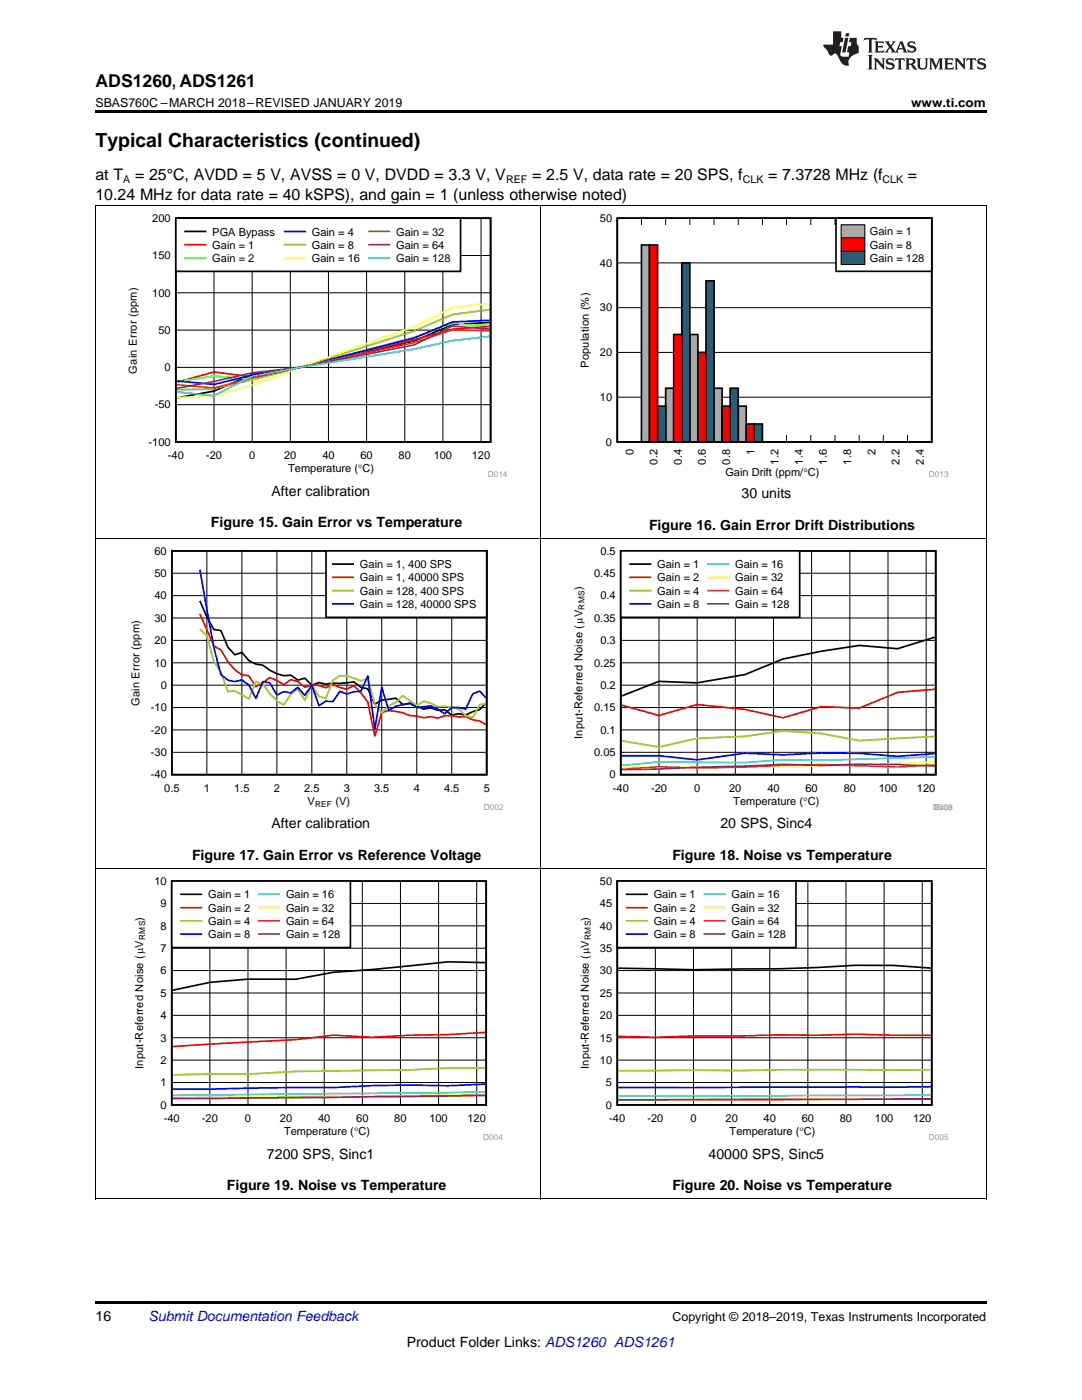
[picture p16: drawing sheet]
<svg xmlns="http://www.w3.org/2000/svg" width="216mm" height="279mm" viewBox="0 0 216 279" stroke-linecap="round" stroke-linejoin="round" font-family="sans-serif">
<defs><g id="words">
<text font-size="3.9" x="19" y="29.3">Typical Characteristics (continued)</text>
<text font-size="3.5" x="19" y="17.3">ADS1260, ADS1261</text>
<g font-size="3.2">
<text x="19" y="36">at T</text>
<text x="27" y="36">= 25°C, AVDD = 5 V, AVSS = 0 V, DVDD = 3.3 V, V</text>
<text x="106.2" y="36">= 2.5 V, data rate = 20 SPS, f</text>
<text x="153.3" y="36">= 7.3728 MHz (f</text>
<text x="181.2" y="36">=</text>
<text x="19" y="39.9">10.24 MHz for data rate = 40 kSPS), and gain = 1 (unless otherwise noted)</text>
</g>
<g font-size="2.8">
<text x="54.2" y="98.9">After calibration</text>
<text x="148" y="99.4">30 units</text>
<text x="42.1" y="105.3">Figure 15. Gain Error vs Temperature</text>
<text x="129.5" y="105.8">Figure 16. Gain Error Drift Distributions</text>
<text x="54.2" y="165.3">After calibration</text>
<text x="143.8" y="165.3">20 SPS, Sinc4</text>
<text x="38.3" y="171.7">Figure 17. Gain Error vs Reference Voltage</text>
<text x="134.2" y="171.7">Figure 18. Noise vs Temperature</text>
<text x="53.3" y="231.2">7200 SPS, Sinc1</text>
<text x="141.4" y="231.2">40000 SPS, Sinc5</text>
<text x="45.3" y="237.6">Figure 19. Noise vs Temperature</text>
<text x="134.2" y="237.6">Figure 20. Noise vs Temperature</text>
<text x="19" y="263.6">16</text>
<text x="81.2" y="268.9">Product Folder Links: ADS1260 ADS1261</text>
</g>
<text font-size="2.8" fill="#0000c8" x="29.6" y="263.6">Submit Documentation Feedback</text>
<g font-size="2.5">
<text x="19" y="21.4">SBAS760C –MARCH 2018–REVISED JANUARY 2019</text>
<text x="181.8" y="21.4">www.ti.com</text>
<text x="134.2" y="263.6">Copyright © 2018–2019, Texas Instruments Incorporated</text>
</g>
<g font-size="2.2">
<text x="30.4" y="44.3">200</text>
<text x="42.4" y="47">PGA Bypass</text>
<text x="62.2" y="47">Gain = 4</text>
<text x="79" y="47">Gain = 32</text>
<text x="119.7" y="44.3">50</text>
<text x="173.6" y="47">Gain = 1</text>
<text x="30.4" y="51.7">150</text>
<text x="42.4" y="49.6">Gain = 1</text>
<text x="42.4" y="52.3">Gain = 2</text>
<text x="62.2" y="49.6">Gain = 8</text>
<text x="62.2" y="52.3">Gain = 16</text>
<text x="79" y="49.6">Gain = 64</text>
<text x="79" y="52.3">Gain = 128</text>
<text x="119.7" y="53.2">40</text>
<text x="173.6" y="49.6">Gain = 8</text>
<text x="173.6" y="52.3">Gain = 128</text>
<text x="30.4" y="59.2">100</text>
<text x="119.7" y="62.2">30</text>
<text x="31.6" y="66.6">50</text>
<text x="119.7" y="71.1">20</text>
<text x="27.3" y="74.5" transform="rotate(-90 27.3 74.5)">Gain Error (ppm)</text>
<text x="32.8" y="74.1">0</text>
<text x="117.5" y="73.5" transform="rotate(-90 117.5 73.5)">Population (%)</text>
<text x="30.9" y="81.5">-50</text>
<text x="119.7" y="80">10</text>
<text x="29.7" y="89">-100</text>
<text x="120.9" y="89">0</text>
<text x="33.5" y="91.6">-40</text>
<text x="41.1" y="91.6">-20</text>
<text x="49.7" y="91.6">0</text>
<text x="56.7" y="91.6">20</text>
<text x="57.5" y="94.3">Temperature (qC)</text>
<text x="64.3" y="91.6">40</text>
<text x="71.9" y="91.6">60</text>
<text x="79.5" y="91.6">80</text>
<text x="86.5" y="91.6">100</text>
<text x="94.2" y="91.6">120</text>
<text x="126.4" y="90.8" transform="rotate(-90 126.4 90.8)">0</text>
<text x="131.2" y="92.7" transform="rotate(-90 131.2 92.7)">0.2</text>
<text x="136" y="92.7" transform="rotate(-90 136 92.7)">0.4</text>
<text x="140.9" y="92.7" transform="rotate(-90 140.9 92.7)">0.6</text>
<text x="144.7" y="95">Gain Drift (ppm/qC)</text>
<text x="145.7" y="92.7" transform="rotate(-90 145.7 92.7)">0.8</text>
<text x="150.5" y="90.8" transform="rotate(-90 150.5 90.8)">1</text>
<text x="155.4" y="92.7" transform="rotate(-90 155.4 92.7)">1.2</text>
<text x="160.2" y="92.7" transform="rotate(-90 160.2 92.7)">1.4</text>
<text x="165" y="92.7" transform="rotate(-90 165 92.7)">1.6</text>
<text x="169.8" y="92.7" transform="rotate(-90 169.8 92.7)">1.8</text>
<text x="174.7" y="90.8" transform="rotate(-90 174.7 90.8)">2</text>
<text x="179.5" y="92.7" transform="rotate(-90 179.5 92.7)">2.2</text>
<text x="184.3" y="92.7" transform="rotate(-90 184.3 92.7)">2.4</text>
<text x="30.8" y="110.7">60</text>
<text x="71.8" y="113.4">Gain = 1, 400 SPS</text>
<text x="119.8" y="110.7">0.5</text>
<text x="131.2" y="113.4">Gain = 1</text>
<text x="146.7" y="113.4">Gain = 16</text>
<text x="30.8" y="119.6">40</text>
<text x="30.8" y="115.2">50</text>
<text x="71.8" y="116">Gain = 1, 40000 SPS</text>
<text x="71.8" y="118.7">Gain = 128, 400 SPS</text>
<text x="116.2" y="117.8" transform="rotate(-90 116.2 117.8)">)</text>
<text x="118.6" y="115.2">0.45</text>
<text x="119.8" y="119.6">0.4</text>
<text x="131.2" y="116">Gain = 2</text>
<text x="131.2" y="118.7">Gain = 4</text>
<text x="146.7" y="116">Gain = 32</text>
<text x="146.7" y="118.7">Gain = 64</text>
<text x="30.8" y="124.1">30</text>
<text x="71.8" y="121.3">Gain = 128, 40000 SPS</text>
<text x="118.6" y="124.1">0.35</text>
<text x="131.2" y="121.3">Gain = 8</text>
<text x="146.7" y="121.3">Gain = 128</text>
<text x="30.8" y="128.6">20</text>
<text x="119.8" y="128.6">0.3</text>
<text x="30.8" y="133">10</text>
<text x="32.1" y="137.5">0</text>
<text x="118.6" y="133">0.25</text>
<text x="119.8" y="137.5">0.2</text>
<text x="27.8" y="140.9" transform="rotate(-90 27.8 140.9)">Gain Error (ppm)</text>
<text x="30.1" y="142">-10</text>
<text x="118.6" y="142">0.15</text>
<text x="30.1" y="146.4">-20</text>
<text x="116.2" y="147.5" transform="rotate(-90 116.2 147.5)">Input-Referred Noise (PV</text>
<text x="119.8" y="146.4">0.1</text>
<text x="30.1" y="155.4">-40</text>
<text x="30.1" y="150.9">-30</text>
<text x="118.6" y="150.9">0.05</text>
<text x="121.6" y="155.4">0</text>
<text x="32.8" y="158">0.5</text>
<text x="40.7" y="158">1</text>
<text x="46.7" y="158">1.5</text>
<text x="54.6" y="158">2</text>
<text x="60.7" y="158">2.5</text>
<text x="61.3" y="160.7">V</text>
<text x="67" y="160.7">(V)</text>
<text x="68.6" y="158">3</text>
<text x="74.6" y="158">3.5</text>
<text x="82.5" y="158">4</text>
<text x="88.6" y="158">4.5</text>
<text x="96.5" y="158">5</text>
<text x="122.3" y="158">-40</text>
<text x="129.9" y="158">-20</text>
<text x="138.5" y="158">0</text>
<text x="145.5" y="158">20</text>
<text x="146.3" y="160.7">Temperature (qC)</text>
<text x="153.1" y="158">40</text>
<text x="160.7" y="158">60</text>
<text x="168.3" y="158">80</text>
<text x="175.4" y="158">100</text>
<text x="183" y="158">120</text>
<text x="30.8" y="176.6">10</text>
<text x="41.5" y="179.3">Gain = 1</text>
<text x="57.1" y="179.3">Gain = 16</text>
<text x="119.7" y="176.6">50</text>
<text x="130.4" y="179.3">Gain = 1</text>
<text x="146" y="179.3">Gain = 16</text>
<text x="28.6" y="183.7" transform="rotate(-90 28.6 183.7)">)</text>
<text x="32" y="185.5">8</text>
<text x="32" y="181.1">9</text>
<text x="41.5" y="181.9">Gain = 2</text>
<text x="41.5" y="184.6">Gain = 4</text>
<text x="57.1" y="181.9">Gain = 32</text>
<text x="57.1" y="184.6">Gain = 64</text>
<text x="117.5" y="183.7" transform="rotate(-90 117.5 183.7)">)</text>
<text x="119.7" y="185.5">40</text>
<text x="119.7" y="181.1">45</text>
<text x="130.4" y="181.9">Gain = 2</text>
<text x="130.4" y="184.6">Gain = 4</text>
<text x="146" y="181.9">Gain = 32</text>
<text x="146" y="184.6">Gain = 64</text>
<text x="32" y="190">7</text>
<text x="41.5" y="187.2">Gain = 8</text>
<text x="57.1" y="187.2">Gain = 128</text>
<text x="119.7" y="190">35</text>
<text x="130.4" y="187.2">Gain = 8</text>
<text x="146" y="187.2">Gain = 128</text>
<text x="32" y="194.5">6</text>
<text x="119.7" y="194.5">30</text>
<text x="32" y="203.4">4</text>
<text x="32" y="198.9">5</text>
<text x="119.7" y="203.4">20</text>
<text x="119.7" y="198.9">25</text>
<text x="32" y="207.9">3</text>
<text x="119.7" y="207.9">15</text>
<text x="28.6" y="213.4" transform="rotate(-90 28.6 213.4)">Input-Referred Noise (PV</text>
<text x="32" y="212.3">2</text>
<text x="117.5" y="213.4" transform="rotate(-90 117.5 213.4)">Input-Referred Noise (PV</text>
<text x="119.7" y="212.3">10</text>
<text x="32" y="221.3">0</text>
<text x="32" y="216.8">1</text>
<text x="120.9" y="221.3">0</text>
<text x="120.9" y="216.8">5</text>
<text x="32.7" y="223.9">-40</text>
<text x="40.3" y="223.9">-20</text>
<text x="48.9" y="223.9">0</text>
<text x="55.9" y="223.9">20</text>
<text x="56.7" y="226.6">Temperature (qC)</text>
<text x="63.5" y="223.9">40</text>
<text x="71.1" y="223.9">60</text>
<text x="78.7" y="223.9">80</text>
<text x="85.7" y="223.9">100</text>
<text x="93.3" y="223.9">120</text>
<text x="121.6" y="223.9">-40</text>
<text x="129.2" y="223.9">-20</text>
<text x="137.8" y="223.9">0</text>
<text x="144.8" y="223.9">20</text>
<text x="145.6" y="226.6">Temperature (qC)</text>
<text x="152.4" y="223.9">40</text>
<text x="160" y="223.9">60</text>
<text x="167.6" y="223.9">80</text>
<text x="174.6" y="223.9">100</text>
<text x="182.2" y="223.9">120</text>
</g>
<g font-size="2.1">
<text x="24.6" y="36.6">A</text>
<text x="101" y="36.6">REF</text>
<text x="148.2" y="36.6">CLK</text>
<text x="176.1" y="36.6">CLK</text>
</g>
<g font-size="1.7" fill="#999">
<text x="97.3" y="95.3">D014</text>
<text x="185.3" y="95.3">D013</text>
<text x="96.5" y="161.7">D002</text>
<text x="186.1" y="161.7">D003</text>
<text x="186.4" y="161.7">Exce</text>
<text x="96.4" y="227.6">D004</text>
<text x="185.3" y="227.6">D005</text>
</g>
<g font-size="1.7">
<text x="116.6" y="121.7" transform="rotate(-90 116.6 121.7)">RMS</text>
<text x="62.9" y="161.1">REF</text>
<text x="29" y="187.6" transform="rotate(-90 29 187.6)">RMS</text>
<text x="117.9" y="187.6" transform="rotate(-90 117.9 187.6)">RMS</text>
</g>
</g></defs>
<path d="M19 259.7h177.8v.5h-177.8z" fill="#000"/>
<g fill="none" stroke="#000" stroke-width=".2">
<path d="M19.1 173.4v65.9M41.9 175.8v44.7M49.5 175.8v44.7M57.1 175.8v44.7M64.7 175.8v44.7M72.3 175.8v44.7M79.9 175.8v44.7M87.5 175.8v44.7M95.1 175.8v44.7M107.9 173.4v65.9M196.8 173.4v65.9M34.3 198.2h62.7"/>
<path d="M34.3 193.7h62.7M34.3 189.2h62.7M34.3 184.8h62.7M34.3 180.3h62.7M34.3 216h62.7M34.3 211.6h62.7M34.3 207.1h62.7M34.3 202.6h62.7M19 239.3h177.8"/>
</g>
<path d="M34.3 175.8h62.7v44.7h-62.7zM96.8 192.1l-7.4-.1-15.2 1.5-7.6 .5-7.6 1.4h-9.5l-7.6 .7-7.5 1.5" fill="none" stroke="#000" stroke-width=".33"/>
<path d="M96.8 206l-7.4 .5-7.6 .1-7.6 .4-7.6-.4-7.6 .9-24.6 1.4" fill="none" stroke="#f00" stroke-width=".33"/>
<path d="M96.8 213.1l-7.4 .1-7.6 .3-22.8 .3-9.5 .6-15.1 .1" fill="none" stroke="#9c0" stroke-width=".33"/>
<path d="M96.8 216.4l-7.4 .3-7.6-.2-7.6 .2-7.6 .3-32.2 .4" fill="none" stroke="#00f" stroke-width=".33"/>
<path d="M96.8 217.9l-7.4 .2-55 .5" fill="none" stroke="#3cc" stroke-width=".33"/>
<path d="M96.8 218.5l-62.4 .6" fill="none" stroke="#ff0" stroke-width=".33"/>
<path d="M96.8 218.6l-22.6 .3-39.8 .3" fill="none" stroke="#f60" stroke-width=".33"/>
<path d="M96.8 218.6l-62.4 .6" fill="none" stroke="#936" stroke-width=".33"/>
<path d="M34.3 175.8h35.6v13.3h-35.6z" fill-rule="evenodd" fill="#fff"/>
<path d="M34.3 175.8h35.6v13.3h-35.6zM36.1 178.5h4.1M123.2 175.8h62.7v44.7h-62.7zM185.7 193.2l-7.4-.5-7.6-.1-15.2 .7-17.1 .2-15.1-.3" fill="none" stroke="#000" stroke-width=".33"/>
<path d="M36.1 181.1h4.1M185.7 206.6l-15-.2-7.6 .2-7.6-.1-7.6 .2h-9.5l-7.6 .3-7.5-.2" fill="none" stroke="#f00" stroke-width=".33"/>
<path d="M36.1 183.8h4.1M185.7 213.5l-62.4 .2" fill="none" stroke="#9c0" stroke-width=".33"/>
<path d="M36.1 186.4h4.1M185.7 216.9l-62.4 .2" fill="none" stroke="#00f" stroke-width=".33"/>
<path d="M51.7 178.5h4M185.7 218.6l-62.4 .1" fill="none" stroke="#3cc" stroke-width=".33"/>
<path d="M51.7 181.1h4M185.7 219.3l-62.4 .2" fill="none" stroke="#ff0" stroke-width=".33"/>
<path d="M51.7 183.8h4M185.7 219.3l-62.4 .2" fill="none" stroke="#f60" stroke-width=".33"/>
<path d="M51.7 186.4h4M185.7 219.3l-62.4 .2" fill="none" stroke="#936" stroke-width=".33"/>
<g fill="none" stroke="#000" stroke-width=".2">
<path d="M130.8 175.8v44.7M138.4 175.8v44.7M146 175.8v44.7M153.6 175.8v44.7M161.2 175.8v44.7M168.8 175.8v44.7M176.4 175.8v44.7M184 175.8v44.7M123.2 198.2h62.7M123.2 193.7h62.7M123.2 189.2h62.7M123.2 184.8h62.7"/>
<path d="M123.2 180.3h62.7M123.2 216h62.7M123.2 211.6h62.7M123.2 207.1h62.7M123.2 202.6h62.7"/>
</g>
<path d="M123.2 175.8h35.6v13.3h-35.6z" fill-rule="evenodd" fill="#fff"/>
<path d="M123.2 175.8h35.6v13.3h-35.6zM125 178.5h4.1" fill="none" stroke="#000" stroke-width=".33"/>
<path d="M125 181.1h4.1" fill="none" stroke="#f00" stroke-width=".33"/>
<path d="M125 183.8h4.1" fill="none" stroke="#9c0" stroke-width=".33"/>
<path d="M125 186.4h4.1" fill="none" stroke="#00f" stroke-width=".33"/>
<path d="M140.6 178.5h4" fill="none" stroke="#3cc" stroke-width=".33"/>
<path d="M140.6 181.1h4" fill="none" stroke="#ff0" stroke-width=".33"/>
<path d="M140.6 183.8h4" fill="none" stroke="#f60" stroke-width=".33"/>
<path d="M140.6 186.4h4" fill="none" stroke="#936" stroke-width=".33"/>
<g fill="none" stroke="#000" stroke-width=".2">
<path d="M19.1 107.5v65.9M34.3 118.9h62.8M34.3 114.4h62.8M41.3 109.9v44.7M48.3 109.9v44.7M55.2 109.9v44.7M62.2 109.9v44.7M69.2 109.9v44.7M76.2 109.9v44.7M83.2 109.9v44.7M90.1 109.9v44.7M107.9 107.5v65.9"/>
<path d="M196.8 107.5v65.9M34.3 136.7h62.8M34.3 132.3h62.8M34.3 127.8h62.8M34.3 123.3h62.8M34.3 150.1h62.8M34.3 145.7h62.8M34.3 141.2h62.8M19 173.4h177.8"/>
</g>
<path d="M34.3 109.9h62.8v44.7h-62.8zM39.9 119.9l1.4 3.2 1.4 2.5 1.4 .2 1.4 3.3 1.4 1.6 1.4-.5 1.4 1.6 1.4 .7 1.4 .3 1.3 1 1.4 .7 1.4 .4 1.4-.2 1.4 1 1.4-.4 1.4 1.4 1.4-.5 1.4 .3 5.6-.4 1.4 1.1 1.4 .3 1.4 3 1.4-.8 2.8-.4 1.4 1.3 1.4-.2 2.8 1.1 1.3-.2 1.4 .5 1.4-.1 1.4 1 1.4-.3 1.4 .3 1.4-.7 1.4-.4 1.2-1.3" fill="none" stroke="#000" stroke-width=".34"/>
<path d="M39.9 122.5l2.8 6.4 1.4 .8 1.4 2.4 1.4 1.6 1.4 1 1.4 .2 1.4 2.1 2.7-1.8 1.4 .6 1.4 .9 1.4-1.1 1.4 .4 1.4 1.1 1.4-.4 1.4 .1 1.4 .4 1.4-.6 2.8 .9 1.4-.7 1.4 1.5 1.4 1.8 1.4 6.8 1.4-4.7 1.4-.4 2.8 .4 1.4 .6 1.4 .1 1.4 .4 1.3-.3 1.4 .3 1.4-.5h1.4l1.4 .3 1.4-.1 1.4 .6 1.4 .3 1.2 .7" fill="none" stroke="#f00" stroke-width=".34"/>
<path d="M39.9 125.6l1.4 1.3 1.4 5.1 1.4 2.1 1.4 3.9 1.4-.1 2.8 1.6 1.4-3.5 1.4 .6 1.3 1.8 1.4 1.5 1.4 .8 1.4-2.2 1.4-1 1.4 2.2 1.4-3 1.4 2.3 1.4 .4 1.4-3.6 1.4-.9h1.4l2.8 1 1.4-.4 1.4 5.1 1.4 1.6 1.4-1.3 1.4-.7 1.4-1.4 2.8 2 1.4-.9 1.3 .4 1.4 .8 1.4-.1 1.4 .2 1.4 .3 1.4 1.3 1.4 .4 1.4-2.6 1.2-.2" fill="none" stroke="#9c0" stroke-width=".34"/>
<path d="M39.9 113.7l2.8 15.5 1.4 5.4 1.4 1.1 1.4 .3 1.4-.3 1.4 1 1.4 2.7 1.4-3.4 1.3 .3 1.4 2.4 1.4-.7 1.4 .3 1.4-1.1 1.4 1.6 1.4-2.1 1.4 4.1 1.4-.9 1.4 .1 1.4-2 1.4 .5 1.4-.4 1.4-.1 1.4-3.1 1.4 10.6 1.4-8.3 1.4 4.6 1.4-.9 2.8-.6 1.4 .9 2.7-.3 1.4 .6 1.4 1 1.4-1.3h1.4l1.4 .3 1.4-3 1.4-.6 1.2 1.4" fill="none" stroke="#00f" stroke-width=".34"/>
<path d="M65.1 109.9h32v13.3h-32z" fill-rule="evenodd" fill="#fff"/>
<path d="M65.1 109.9h32v13.3h-32zM66.4 112.6h4.1M123.9 109.9h62.8v44.7h-62.8zM186.5 127.2l-7.4 2.3-7.6-.7-7.6 1.2-7.7 1.5-7.6 3.1-9.5 1.7-7.6-.3-7.5 2.9" fill="none" stroke="#000" stroke-width=".34"/>
<path d="M66.4 115.2h4.1M186.5 137.6l-7.4 .6-7.6 3.1-7.6-.3-7.7 2.3-7.6-1.7-9.5-1-7.6 2.2-7.5-2.1" fill="none" stroke="#f00" stroke-width=".34"/>
<path d="M66.4 117.9h4.1M186.5 147l-15 .8-7.6-1.4-7.7-.5-7.6 1.1-9.5 .4-7.6 1.7-7.5-1.3" fill="none" stroke="#9c0" stroke-width=".34"/>
<path d="M66.4 120.5h4.1M186.5 150.4l-7.4 .5-7.6-.5-7.6-.1-7.7 .4-7.6-.4-9.5 1.3-7.6-.8h-7.5" fill="none" stroke="#00f" stroke-width=".34"/>
<g fill="none" stroke="#000" stroke-width=".2">
<path d="M123.9 118.9h62.8M123.9 114.4h62.8M131.5 109.9v44.7M139.1 109.9v44.7M146.7 109.9v44.7M154.3 109.9v44.7M161.9 109.9v44.7M169.6 109.9v44.7M177.2 109.9v44.7M184.8 109.9v44.7M123.9 136.7h62.8M123.9 132.3h62.8"/>
<path d="M123.9 127.8h62.8M123.9 123.3h62.8M123.9 150.1h62.8M123.9 145.7h62.8M123.9 141.2h62.8"/>
</g>
<path d="M186.5 151l-22.6 .7-7.7-.1-7.6 .6-17.1-.1-7.5 .7" fill="none" stroke="#3cc" stroke-width=".34"/>
<path d="M186.5 152.1l-15 .6-7.6 .1-7.7 .3-7.6-.1-17.1 .2-7.5-.2" fill="none" stroke="#ff0" stroke-width=".34"/>
<path d="M186.5 152.7l-7.4 .4a235 235 0 0 0-30.5 0l-9.5 .2-7.6-.3-7.5 .5" fill="none" stroke="#f60" stroke-width=".34"/>
<path d="M186.5 152.9l-15-.4-7.6 .3-7.7-.3-24.7 1-7.5 .1" fill="none" stroke="#936" stroke-width=".34"/>
<path d="M123.9 109.9h35.7v13.3h-35.7z" fill-rule="evenodd" fill="#fff"/>
<path d="M123.9 109.9h35.7v13.3h-35.7zM125.7 112.6h4.1" fill="none" stroke="#000" stroke-width=".34"/>
<path d="M125.7 115.2h4.1" fill="none" stroke="#f00" stroke-width=".34"/>
<path d="M125.7 117.9h4.1" fill="none" stroke="#9c0" stroke-width=".34"/>
<path d="M125.7 120.5h4.1" fill="none" stroke="#00f" stroke-width=".34"/>
<path d="M141.3 112.6h4" fill="none" stroke="#3cc" stroke-width=".34"/>
<path d="M141.3 115.2h4" fill="none" stroke="#ff0" stroke-width=".34"/>
<path d="M141.3 117.9h4" fill="none" stroke="#f60" stroke-width=".34"/>
<path d="M141.3 120.5h4" fill="none" stroke="#936" stroke-width=".34"/>
<g fill="none" stroke="#000" stroke-width=".2">
<path d="M19.1 41.1v66.4M107.9 41.1v66.4M123.2 52.5h62.7M128 43.5v1.4M132.8 43.5v1.4M137.6 43.5v1.4M142.5 43.5v1.4M147.3 43.5v1.4M152.1 43.5v1.4M157 43.5v1.4M161.8 43.5v1.4M166.6 43.5v1.4"/>
<path d="M171.4 43.5v1.4M176.3 43.5v1.4M181.1 43.5v1.4M196.8 41.1v66.4M123.2 79.3h62.7M123.2 70.3h62.7M123.2 61.4h62.7M128 86.8v1.4M132.8 86.8v1.4M137.6 86.8v1.4M142.5 86.8v1.4M147.3 86.8v1.4"/>
<path d="M152.1 86.8v1.4M157 86.8v1.4M161.8 86.8v1.4M166.6 86.8v1.4M171.4 86.8v1.4M176.3 86.8v1.4M181.1 86.8v1.4M19 107.5h177.8"/>
</g>
<path d="M123.2 43.5h62.7v44.7h-62.7z" fill="none" stroke="#000" stroke-width=".33"/>
<path d="M123.2 88.2h1.6z" fill-rule="evenodd" fill="#aaa"/>
<path d="M123.2 88.2h1.6z" fill="none" stroke="#000" stroke-width=".33"/>
<path d="M128 48.9h1.6v39.3h-1.6z" fill-rule="evenodd" fill="#aaa"/>
<path d="M128 48.9h1.6v39.3h-1.6z" fill="none" stroke="#000" stroke-width=".33"/>
<path d="M132.8 77.5h1.6v10.7h-1.6z" fill-rule="evenodd" fill="#aaa"/>
<path d="M132.8 77.5h1.6v10.7h-1.6z" fill="none" stroke="#000" stroke-width=".33"/>
<path d="M137.6 66.8h1.7v21.4h-1.7z" fill-rule="evenodd" fill="#aaa"/>
<path d="M137.6 66.8h1.7v21.4h-1.7z" fill="none" stroke="#000" stroke-width=".33"/>
<path d="M142.5 77.5h1.6v10.7h-1.6z" fill-rule="evenodd" fill="#aaa"/>
<path d="M142.5 77.5h1.6v10.7h-1.6z" fill="none" stroke="#000" stroke-width=".33"/>
<path d="M147.3 81.1h1.6v7.1h-1.6z" fill-rule="evenodd" fill="#aaa"/>
<path d="M147.3 81.1h1.6v7.1h-1.6z" fill="none" stroke="#000" stroke-width=".33"/>
<path d="M152.1 88.2h1.6z" fill-rule="evenodd" fill="#aaa"/>
<path d="M152.1 88.2h1.6z" fill="none" stroke="#000" stroke-width=".33"/>
<path d="M157 88.2h1.6z" fill-rule="evenodd" fill="#aaa"/>
<path d="M157 88.2h1.6z" fill="none" stroke="#000" stroke-width=".33"/>
<path d="M161.8 88.2h1.6z" fill-rule="evenodd" fill="#aaa"/>
<path d="M161.8 88.2h1.6z" fill="none" stroke="#000" stroke-width=".33"/>
<path d="M166.6 88.2h1.6z" fill-rule="evenodd" fill="#aaa"/>
<path d="M166.6 88.2h1.6z" fill="none" stroke="#000" stroke-width=".33"/>
<path d="M171.4 88.2h1.7z" fill-rule="evenodd" fill="#aaa"/>
<path d="M171.4 88.2h1.6z" fill="none" stroke="#000" stroke-width=".33"/>
<path d="M176.3 88.2h1.6z" fill-rule="evenodd" fill="#aaa"/>
<path d="M176.3 88.2h1.6z" fill="none" stroke="#000" stroke-width=".33"/>
<path d="M181.1 88.2h1.6z" fill-rule="evenodd" fill="#aaa"/>
<path d="M181.1 88.2h1.6z" fill="none" stroke="#000" stroke-width=".33"/>
<path d="M124.8 88.2h1.6z" fill-rule="evenodd" fill="#f00"/>
<path d="M124.8 88.2h1.6z" fill="none" stroke="#000" stroke-width=".33"/>
<path d="M129.6 48.9h1.6v39.3h-1.6z" fill-rule="evenodd" fill="#f00"/>
<path d="M129.6 48.9h1.6v39.3h-1.6z" fill="none" stroke="#000" stroke-width=".33"/>
<path d="M134.4 66.8h1.6v21.4h-1.6z" fill-rule="evenodd" fill="#f00"/>
<path d="M134.4 66.8h1.6v21.4h-1.6z" fill="none" stroke="#000" stroke-width=".33"/>
<path d="M139.3 70.3h1.6v17.9h-1.6z" fill-rule="evenodd" fill="#f00"/>
<path d="M139.3 70.3h1.6v17.9h-1.6z" fill="none" stroke="#000" stroke-width=".33"/>
<path d="M144.1 81.1h1.6v7.1h-1.6z" fill-rule="evenodd" fill="#f00"/>
<path d="M144.1 81.1h1.6v7.1h-1.6z" fill="none" stroke="#000" stroke-width=".33"/>
<path d="M148.9 84.6h1.6v3.6h-1.6z" fill-rule="evenodd" fill="#f00"/>
<path d="M148.9 84.6h1.6v3.6h-1.6z" fill="none" stroke="#000" stroke-width=".33"/>
<path d="M153.7 88.2h1.7z" fill-rule="evenodd" fill="#f00"/>
<path d="M153.7 88.2h1.6z" fill="none" stroke="#000" stroke-width=".33"/>
<path d="M158.6 88.2h1.6z" fill-rule="evenodd" fill="#f00"/>
<path d="M158.6 88.2h1.6z" fill="none" stroke="#000" stroke-width=".33"/>
<path d="M163.4 88.2h1.6z" fill-rule="evenodd" fill="#f00"/>
<path d="M163.4 88.2h1.6z" fill="none" stroke="#000" stroke-width=".33"/>
<path d="M168.2 88.2h1.6z" fill-rule="evenodd" fill="#f00"/>
<path d="M168.2 88.2h1.6z" fill="none" stroke="#000" stroke-width=".33"/>
<path d="M173 88.2h1.7z" fill-rule="evenodd" fill="#f00"/>
<path d="M173 88.2h1.7z" fill="none" stroke="#000" stroke-width=".33"/>
<path d="M177.9 88.2h1.6z" fill-rule="evenodd" fill="#f00"/>
<path d="M177.9 88.2h1.6z" fill="none" stroke="#000" stroke-width=".33"/>
<path d="M182.7 88.2h1.6z" fill-rule="evenodd" fill="#f00"/>
<path d="M182.7 88.2h1.6z" fill="none" stroke="#000" stroke-width=".33"/>
<path d="M126.4 88.2h1.6z" fill-rule="evenodd" fill="#295c75"/>
<path d="M126.4 88.2h1.6z" fill="none" stroke="#000" stroke-width=".33"/>
<path d="M131.2 81.1h1.6v7.1h-1.6z" fill-rule="evenodd" fill="#295c75"/>
<path d="M131.2 81.1h1.6v7.1h-1.6z" fill="none" stroke="#000" stroke-width=".33"/>
<path d="M136 52.5h1.7v35.7h-1.7z" fill-rule="evenodd" fill="#295c75"/>
<path d="M136 52.5h1.6v35.7h-1.6z" fill="none" stroke="#000" stroke-width=".33"/>
<path d="M140.9 56h1.6v32.2h-1.6z" fill-rule="evenodd" fill="#295c75"/>
<path d="M140.9 56h1.6v32.2h-1.6z" fill="none" stroke="#000" stroke-width=".33"/>
<path d="M145.7 77.5h1.6v10.7h-1.6z" fill-rule="evenodd" fill="#295c75"/>
<path d="M145.7 77.5h1.6v10.7h-1.6z" fill="none" stroke="#000" stroke-width=".33"/>
<path d="M150.5 84.6h1.6v3.6h-1.6z" fill-rule="evenodd" fill="#295c75"/>
<path d="M150.5 84.6h1.6v3.6h-1.6z" fill="none" stroke="#000" stroke-width=".33"/>
<path d="M155.3 88.2h1.7z" fill-rule="evenodd" fill="#295c75"/>
<path d="M155.3 88.2h1.7z" fill="none" stroke="#000" stroke-width=".33"/>
<path d="M160.2 88.2h1.6z" fill-rule="evenodd" fill="#295c75"/>
<path d="M160.2 88.2h1.6z" fill="none" stroke="#000" stroke-width=".33"/>
<path d="M165 88.2h1.6z" fill-rule="evenodd" fill="#295c75"/>
<path d="M165 88.2h1.6z" fill="none" stroke="#000" stroke-width=".33"/>
<path d="M169.8 88.2h1.7z" fill-rule="evenodd" fill="#295c75"/>
<path d="M169.8 88.2h1.6z" fill="none" stroke="#000" stroke-width=".33"/>
<path d="M174.7 88.2h1.6z" fill-rule="evenodd" fill="#295c75"/>
<path d="M174.7 88.2h1.6z" fill="none" stroke="#000" stroke-width=".33"/>
<path d="M179.5 88.2h1.6z" fill-rule="evenodd" fill="#295c75"/>
<path d="M179.5 88.2h1.6z" fill="none" stroke="#000" stroke-width=".33"/>
<path d="M184.3 88.2h1.6z" fill-rule="evenodd" fill="#295c75"/>
<path d="M123.2 43.5h62.7v44.7h-62.7zM184.3 88.2h1.6z" fill="none" stroke="#000" stroke-width=".33"/>
<path d="M166.8 43.5h19.1v10.7h-19.1z" fill-rule="evenodd" fill="#fff"/>
<path d="M166.8 43.5h19.1v10.7h-19.1z" fill="none" stroke="#000" stroke-width=".33"/>
<path d="M167.8 44.9h4.8v2.6h-4.8z" fill-rule="evenodd" fill="#aaa"/>
<path d="M167.8 44.9h4.8v2.6h-4.8z" fill="none" stroke="#000" stroke-width=".2"/>
<path d="M167.8 47.5h4.8v2.6h-4.8z" fill-rule="evenodd" fill="#f00"/>
<path d="M167.8 47.5h4.8v2.6h-4.8z" fill="none" stroke="#000" stroke-width=".2"/>
<path d="M167.8 50.2h4.8v2.6h-4.8z" fill-rule="evenodd" fill="#295c75"/>
<g fill="none" stroke="#000" stroke-width=".2">
<path d="M35.1 58.4h62.8M35.1 51h62.8M42.7 43.5v44.7M50.3 43.5v44.7M57.9 43.5v44.7M65.5 43.5v44.7M73.1 43.5v44.7M80.8 43.5v44.7M88.4 43.5v44.7M96 43.5v44.7M167.8 50.2h4.8v2.6h-4.8zM35.1 73.3h62.8"/>
<path d="M35.1 65.9h62.8M35.1 80.8h62.8"/>
</g>
<path d="M35.1 43.5h62.8v44.7h-62.8zM97.7 64.3l-7.4 .5-7.6 3.3-22.9 5.2-9.5 1.4-7.6 3.4-7.5 1.3" fill="none" stroke="#000" stroke-width=".34"/>
<path d="M97.7 65.1l-7.4 .6-7.6 2.1-22.9 5.5-9.5 1.9-7.6-1-7.5 2.1" fill="none" stroke="#f00" stroke-width=".34"/>
<path d="M97.7 65l-7.4-.4-7.6 2.7-32.4 8.5-7.6-.8-7.5 1.2" fill="none" stroke="#0f0" stroke-width=".34"/>
<path d="M97.7 63.9l-7.4 .4-7.6 3.1-22.9 5.9-9.5 1.6-7.6 1.8-7.5-.7" fill="none" stroke="#00f" stroke-width=".34"/>
<path d="M97.7 61.8l-7.4 1-7.6 3.3-22.9 7.2-17.1 4.4-7.5 .1" fill="none" stroke="#808000" stroke-width=".34"/>
<path d="M97.7 60.6l-7.4 .8-7.6 3.8-22.9 8.1-9.5 3.6-7.6 2-7.5 .5" fill="none" stroke="#ff0" stroke-width=".34"/>
<path d="M97.7 66l-7.4-.2-7.6 2.6-32.4 7-7.6 2-7.5-.6" fill="none" stroke="#f60" stroke-width=".34"/>
<path d="M97.7 65.7l-7.4-.6-7.6 3.7-22.9 4.5-9.5 1.1-7.6 1.7-7.5 1.4" fill="none" stroke="#936" stroke-width=".34"/>
<path d="M97.7 67.1l-7.4 .9-7.6 1.7-22.9 3.6-9.5 1.8-7.6 3.9-7.5-.8" fill="none" stroke="#0af" stroke-width=".34"/>
<path d="M35.1 43.5h56.8v10.7h-56.8z" fill-rule="evenodd" fill="#fff"/>
<path d="M35.1 43.5h56.8v10.7h-56.8zM36.9 46.2h4.1" fill="none" stroke="#000" stroke-width=".34"/>
<path d="M36.9 48.8h4.1" fill="none" stroke="#f00" stroke-width=".34"/>
<path d="M36.9 51.5h4.1" fill="none" stroke="#0f0" stroke-width=".34"/>
<path d="M56.8 46.2h4.1" fill="none" stroke="#00f" stroke-width=".34"/>
<path d="M56.8 48.8h4.1" fill="none" stroke="#808000" stroke-width=".34"/>
<path d="M56.8 51.5h4.1" fill="none" stroke="#ff0" stroke-width=".34"/>
<path d="M73.6 46.2h4.1" fill="none" stroke="#f60" stroke-width=".34"/>
<path d="M73.6 48.8h4.1" fill="none" stroke="#936" stroke-width=".34"/>
<path d="M73.6 51.5h4.1" fill="none" stroke="#0af" stroke-width=".34"/>
<path d="M19 41.1h177.8" fill="none" stroke="#000" stroke-width=".2"/>
<path d="M19 22h177.8v.5h-177.8z" fill="#000"/>
<g fill="#231f20">
<path d="M172.5 7.6l-.1 .5 .4-.2h.6v.1v2.1l-.2 .4h.9l-.2-.4v-2.1l.1-.1h.5l.5 .2-.2-.5zM174.5 8.3l.2 .3v1.5l-.2 .4h1.8l.2-.6a1.04 1.04 0 0 1-1.3 .2v-.7h.6l.3 .2v-.6l-.3 .2h-.6v-.6l.8-.1 .4 .3-.2-.5zM176.5 8.3l.9 1.1-.9 1.1h.8l-.2-.2 .4-.7 .5 .7-.2 .2h1.5l-.2-.2 .2-.4h.9l.1 .4-.2 .2h1l-.3-.3-.7-1.9h-.5l-.9 2-.8-1 .9-1h-.8l.1 .3-.4 .5-.3-.6 .1-.2zM179.7 8.6l.4 1h-.7zM181.3 8.4a.63 .63 0 0 0-.2 .7 .63 .63 0 0 0 .6 .4l.6 .2 .1 .2a.75 .75 0 0 1-.7 .4 .75 .75 0 0 1-.6-.5l.1 .7 .1-.1a1.11 1.11 0 0 0 1.5-.6 1.13 1.13 0 0 0-1.2-.8l-.1-.4a1.04 1.04 0 0 1 1.2 .2l-.2-.5-.2 .1-.4-.2zM173.2 10.9l.2 .4v2.2l-.2 .4h1l-.3-.4v-2.2l.3-.4zM174.3 11.6l.3 .4v1.5l-.3 .4h.8l-.2-.4v-1.3l1.5 1.7v-1.9l.2-.4h-.7l.2 .4v.9l-1.1-1.3zM177 11.8a.62 .62 0 0 0-.2 .7 .62 .62 0 0 0 .6 .4l.6 .1 .1 .3a.76 .76 0 0 1-.7 .3 .76 .76 0 0 1-.7-.4l.2 .7 .1-.1a1.11 1.11 0 0 0 1.5-.6 1.13 1.13 0 0 0-1.2-.8l-.1-.4a1.04 1.04 0 0 1 1.2 .2l-.2-.6-.2 .1-.5-.1zM178.7 11.6l-.2 .6a.61 .61 0 0 1 .8-.3v1.6l-.2 .4h.9l-.2-.4v-1.6a.63 .63 0 0 1 .7 .3l-.1-.6zM180.6 11.6l.3 .4v1.5l-.3 .4h1l-.2-.2-.1-.8 .6 .2a.76 .76 0 0 0 1.2 .7l-1-1a.58 .58 0 0 0 .6-.5 .58 .58 0 0 0-.5-.6zM181.4 11.9h.1a.45 .45 0 0 1 .5 .1 .45 .45 0 0 1 .1 .5l-.8 .2zM182.9 11.6l.2 .2a2.17 2.17 0 0 0 .3 1.9 .99 .99 0 0 0 1.6-.6v-1.1l.2-.4h-.7l.2 .2a1.92 1.92 0 0 1-.2 1.8 .6 .6 0 0 1-.9-.5v-1.1l.2-.4zM185.4 11.6l.2 .4v1.5l-.2 .4h.7l-.2-.4v-1.4l.8 1.8 .8-1.8v1.4l-.2 .4h.9l-.2-.4v-1.5l.2-.4h-.8l-.6 1.5-.6-1.5zM188.4 11.6l.2 .4v1.5l-.2 .4h1.8l.1-.6a1.04 1.04 0 0 1-1.2 .1v-.6h.5l.4 .2v-.6l-.4 .2h-.5v-.7h.8l.3 .3-.1-.6zM190.5 11.6l.2 .4v1.5l-.2 .4h.7l-.2-.4v-1.3l1.5 1.7v-1.9l.2-.4h-.7l.2 .4v.9l-1.1-1.3zM192.9 11.6l-.1 .6a.61 .61 0 0 1 .7-.3l.1 1.6-.3 .4h1l-.3-.4 .1-1.6a.63 .63 0 0 1 .7 .3l-.1-.6zM195.2 11.8a.62 .62 0 0 0-.2 .7 .62 .62 0 0 0 .6 .4l.6 .1 .1 .3a.76 .76 0 0 1-.7 .3 .76 .76 0 0 1-.6-.4l.1 .7 .1-.1a1.11 1.11 0 0 0 1.6-.6 1.13 1.13 0 0 0-1.3-.8l-.1-.4a1.04 1.04 0 0 1 1.2 .2l-.1-.6-.2 .1-.5-.1z"/>
<path d="M166.2 6.3v2.6h-1.9v.4l.8 .9a.91 .91 0 0 0 1 .8 .56 .56 0 0 1 .5-.3 .56 .56 0 0 1 .5 .3l.4 .8a1.53 1.53 0 0 0 1.9 1.2 1.54 1.54 0 0 1 1-2.1l.9-.3v-1.4a1.52 1.52 0 0 1-.4-1.6h-1.3l-.2 .8h.5l-.2 .8h-.5l-.1 1v.2l.4 .1-.2 .8a1.93 1.93 0 0 1-1.6-.3l.3-1.8h-.5l.2-.8h.4l.2-.8h-.4v-1.3zM168.6 7.6l-.6 2.9h.7l.6-2.9zM168.8 6.6l-.1 .7h.6l.2-.7z"/>
</g>
<use href="#words"/>
</svg>
